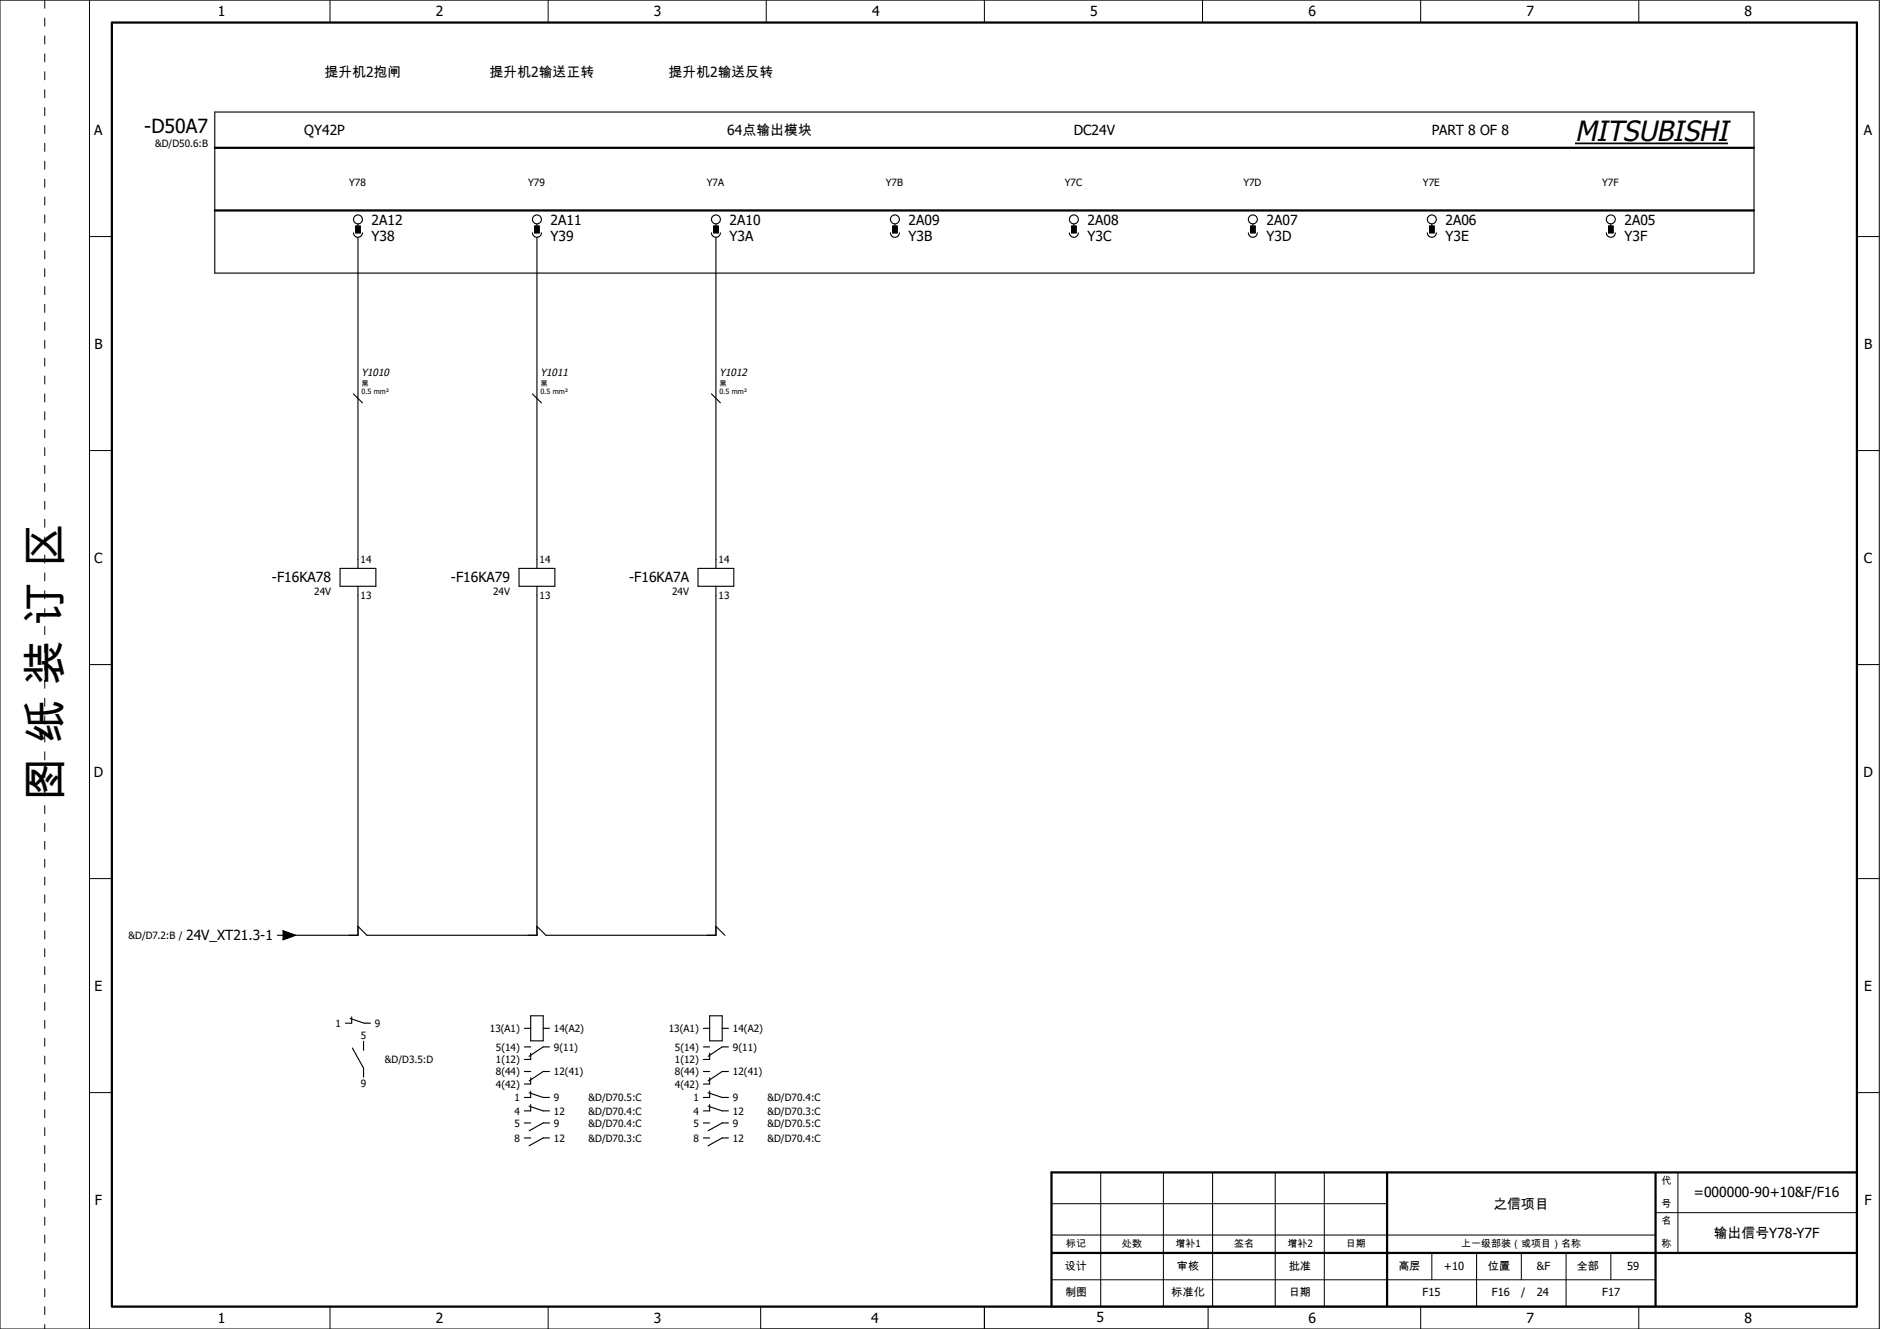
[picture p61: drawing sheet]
<svg xmlns="http://www.w3.org/2000/svg" width="420mm" height="297mm" viewBox="0 0 420 297" stroke-linecap="round" stroke-linejoin="round" font-family="sans-serif">
<defs><g id="words">
<text font-size="9.9" x="13.6" y="179.1" transform="rotate(-90 13.6 179.1)">图 纸 装 订 区</text>
<text font-size="6.3" x="352" y="31.5">MITSUBISHI</text>
<text font-size="4.3" x="32.2" y="29.7">-D50A7</text>
<g font-size="3.1">
<text x="48.7" y="3.7">1</text>
<text x="97.4" y="3.7">2</text>
<text x="146.2" y="3.7">3</text>
<text x="194.9" y="3.7">4</text>
<text x="243.7" y="3.7">5</text>
<text x="292.4" y="3.7">6</text>
<text x="341.2" y="3.7">7</text>
<text x="389.9" y="3.7">8</text>
<text x="72.5" y="17.2">提升机2抱闸</text>
<text x="109.4" y="17.2">提升机2输送正转</text>
<text x="149.4" y="17.2">提升机2输送反转</text>
<text x="21.1" y="30.1">A</text>
<text x="68" y="30.2">QY42P</text>
<text x="162.5" y="30.2">64点输出模块</text>
<text x="240" y="30.2">DC24V</text>
<text x="320" y="30.2">PART 8 OF 8</text>
<text x="416.6" y="30.1">A</text>
<text x="83" y="50.2">2A12</text>
<text x="83" y="53.9">Y38</text>
<text x="123" y="50.2">2A11</text>
<text x="123" y="53.9">Y39</text>
<text x="163" y="50.2">2A10</text>
<text x="163" y="53.9">Y3A</text>
<text x="203" y="50.2">2A09</text>
<text x="203" y="53.9">Y3B</text>
<text x="243" y="50.2">2A08</text>
<text x="243" y="53.9">Y3C</text>
<text x="283" y="50.2">2A07</text>
<text x="283" y="53.9">Y3D</text>
<text x="323" y="50.2">2A06</text>
<text x="323" y="53.9">Y3E</text>
<text x="363" y="50.2">2A05</text>
<text x="363" y="53.9">Y3F</text>
<text x="21.1" y="77.9">B</text>
<text x="416.6" y="77.9">B</text>
<text x="21.1" y="125.8">C</text>
<text x="416.6" y="125.8">C</text>
<text x="60.8" y="130.2">-F16KA78</text>
<text x="100.8" y="130.2">-F16KA79</text>
<text x="140.6" y="130.2">-F16KA7A</text>
<text x="20.9" y="173.6">D</text>
<text x="416.4" y="173.6">D</text>
<text x="41.6" y="210.2">24V_XT21.3-1</text>
<text x="21.1" y="221.4">E</text>
<text x="416.6" y="221.4">E</text>
<text x="21.2" y="269.3">F</text>
<text x="378.6" y="267.6">=000000-90+10&amp;F/F16</text>
<text x="416.7" y="269.3">F</text>
<text x="333.8" y="270.2">之信项目</text>
<text x="383" y="276.7">输出信号Y78-Y7F</text>
<text x="48.7" y="295.7">1</text>
<text x="97.4" y="295.7">2</text>
<text x="146.2" y="295.7">3</text>
<text x="194.7" y="295.6">4</text>
<text x="245" y="295.6">5</text>
<text x="292.4" y="295.7">6</text>
<text x="341.2" y="295.7">7</text>
<text x="389.9" y="295.7">8</text>
</g>
<g font-size="2.5">
<text x="238" y="283.7">设计</text>
<text x="263" y="283.7">审核</text>
<text x="288" y="283.7">批准</text>
<text x="312.5" y="283.7">高层</text>
<text x="322.7" y="283.7">+10</text>
<text x="332.5" y="283.7">位置</text>
<text x="343.5" y="283.7">&amp;F</text>
<text x="352.4" y="283.7">全部</text>
<text x="363.6" y="283.9">59</text>
<text x="238" y="289.7">制图</text>
<text x="261.8" y="289.7">标准化</text>
<text x="288" y="289.7">日期</text>
<text x="317.9" y="289.7">F15</text>
<text x="333.4" y="289.7">F16</text>
<text x="339.9" y="289.7">/</text>
<text x="343.4" y="289.7">24</text>
<text x="358.1" y="289.7">F17</text>
</g>
<g font-size="2.3">
<text x="80.8" y="84.1">Y1010</text>
<text x="120.8" y="84.1">Y1011</text>
<text x="160.8" y="84.1">Y1012</text>
</g>
<g font-size="2.2">
<text x="34.7" y="33">&amp;D/D50.6:B</text>
<text x="78" y="41.7">Y78</text>
<text x="118" y="41.7">Y79</text>
<text x="158" y="41.7">Y7A</text>
<text x="198" y="41.7">Y7B</text>
<text x="238" y="41.7">Y7C</text>
<text x="277.9" y="41.7">Y7D</text>
<text x="318" y="41.7">Y7E</text>
<text x="358.1" y="41.7">Y7F</text>
<text x="80.6" y="125.9">14</text>
<text x="120.6" y="125.9">14</text>
<text x="160.6" y="125.9">14</text>
<text x="70.2" y="133.1">24V</text>
<text x="80.6" y="133.8">13</text>
<text x="110.2" y="133.1">24V</text>
<text x="120.6" y="133.8">13</text>
<text x="150.2" y="133.1">24V</text>
<text x="160.6" y="133.8">13</text>
<text x="28.7" y="209.9">&amp;D/D7.2:B /</text>
<text x="75" y="229.5">1</text>
<text x="80.6" y="232.2">5</text>
<text x="83.8" y="229.5">9</text>
<text x="109.5" y="230.7">13(A1)</text>
<text x="123.8" y="230.7">14(A2)</text>
<text x="149.5" y="230.7">13(A1)</text>
<text x="163.8" y="230.7">14(A2)</text>
<text x="86" y="237.6">&amp;D/D3.5:D</text>
<text x="110.8" y="237.6">1(12)</text>
<text x="110.8" y="234.8">5(14)</text>
<text x="123.8" y="234.8">9(11)</text>
<text x="150.8" y="237.6">1(12)</text>
<text x="150.8" y="234.8">5(14)</text>
<text x="163.8" y="234.8">9(11)</text>
<text x="80.6" y="242.9">9</text>
<text x="110.8" y="243.1">4(42)</text>
<text x="110.8" y="240.3">8(44)</text>
<text x="123.8" y="240.3">12(41)</text>
<text x="150.8" y="243.1">4(42)</text>
<text x="150.8" y="240.3">8(44)</text>
<text x="163.8" y="240.3">12(41)</text>
<text x="115" y="246.1">1</text>
<text x="115" y="249.1">4</text>
<text x="115" y="251.8">5</text>
<text x="123.8" y="246.1">9</text>
<text x="123.8" y="249.1">12</text>
<text x="123.8" y="251.8">9</text>
<text x="131.5" y="246.1">&amp;D/D70.5:C</text>
<text x="131.5" y="249.1">&amp;D/D70.4:C</text>
<text x="131.5" y="251.8">&amp;D/D70.4:C</text>
<text x="155" y="246.1">1</text>
<text x="155" y="249.1">4</text>
<text x="155" y="251.8">5</text>
<text x="163.8" y="246.1">9</text>
<text x="163.8" y="249.1">12</text>
<text x="163.8" y="251.8">9</text>
<text x="171.5" y="246.1">&amp;D/D70.4:C</text>
<text x="171.5" y="249.1">&amp;D/D70.3:C</text>
<text x="171.5" y="251.8">&amp;D/D70.5:C</text>
<text x="115" y="255.2">8</text>
<text x="123.8" y="255.2">12</text>
<text x="131.5" y="255.2">&amp;D/D70.3:C</text>
<text x="155" y="255.2">8</text>
<text x="163.8" y="255.2">12</text>
<text x="171.5" y="255.2">&amp;D/D70.4:C</text>
<text x="371.3" y="269.9">号</text>
<text x="371.3" y="264.6">代</text>
<text x="371.3" y="273.6">名</text>
<text x="238.3" y="278.6">标记</text>
<text x="250.8" y="278.6">处数</text>
<text x="262.7" y="278.6">增补1</text>
<text x="275.8" y="278.6">签名</text>
<text x="287.7" y="278.6">增补2</text>
<text x="300.8" y="278.6">日期</text>
<text x="326.5" y="278.6">上一级部装（或项目）名称</text>
<text x="371.3" y="278.6">称</text>
</g>
<g font-size="1.6">
<text x="80.8" y="88.1">0.5 mm²</text>
<text x="80.8" y="86.2">黑</text>
<text x="120.8" y="88.1">0.5 mm²</text>
<text x="120.8" y="86.2">黑</text>
<text x="160.8" y="88.1">0.5 mm²</text>
<text x="160.8" y="86.2">黑</text>
</g>
</g></defs>
<path d="M25 5h390v287h-390zM48 33h344M48 47h344M310 262v30M370 262v30M415 262h-180v30M235 280h180" fill="none" stroke="#000" stroke-width=".5"/>
<g fill="none" stroke="#000" stroke-width=".22">
<path d="M0 0h420v297h-420zM20 0v297M73.7 0v5M122.5 0v5M171.3 0v5M220 0v5M268.7 0v5M317.5 0v5M366.2 0v5M20 52.9h5M415 52.9h5M20 100.7h5"/>
<path d="M415 100.7h5M20 148.5h5M415 148.5h5M20 196.4h5M415 196.4h5M20 244.2h5M415 244.2h5M235 276h135M235 269h75M246 262v30M260 262v30M271 262v30"/>
<path d="M285 262v30M296 262v30M370 271h45M375 262v18M73.7 292v5M122.5 292v5M170 292v5M220 292v5M235 286h135M270 292v5M317.5 292v5M320 280v6"/>
<path d="M330 280v12M340 280v6M350 280v12M360 280v6M366.2 292v5"/>
</g>
<path d="M235 292h180" fill="none" stroke="#000" stroke-width=".35"/>
<path d="M10 0v297" fill="none" stroke="#000" stroke-width=".22" stroke-dasharray="1.8 2.2"/>
<g fill="none" stroke="#000" stroke-width=".25">
<path d="M48 25h344v36h-344zM79 52a1 1 0 0 0 1 1 1 1 0 0 0 1-1M79.5 50.5h1v1.5h-1zM80 50v.5M80 53v74M119 52a1 1 0 0 0 1 1 1 1 0 0 0 1-1M119.5 50.5h1v1.5h-1zM120 50v.5M120 53v74M159 52a1 1 0 0 0 1 1 1 1 0 0 0 1-1M159.5 50.5h1v1.5h-1zM160 50v.5"/>
<path d="M160 53v74M199 52a1 1 0 0 0 1 1 1 1 0 0 0 1-1M199.5 50.5h1v1.5h-1zM200 50v.5M239 52a1 1 0 0 0 1 1 1 1 0 0 0 1-1M239.5 50.5h1v1.5h-1zM240 50v.5M279 52a1 1 0 0 0 1 1 1 1 0 0 0 1-1M279.5 50.5h1v1.5h-1zM280 50v.5M319 52a1 1 0 0 0 1 1 1 1 0 0 0 1-1M319.5 50.5h1v1.5h-1z"/>
<path d="M320 50v.5M359 52a1 1 0 0 0 1 1 1 1 0 0 0 1-1M359.5 50.5h1v1.5h-1zM360 50v.5M79 88l2 2M119 88l2 2M159 88l2 2M76 127h8v4h-8zM80 131v78h-16M116 127h8v4h-8zM120 131v78h-38l-2-2M156 127h8v4h-8z"/>
<path d="M160 131v78h-38l-2-2M62 209h1.2M63.2 208l2.8 1-2.8 1M160 207l2 2M78.3 227.6l3.1 1.1h1.4M78.6 227.3v1.4h-1.4M78.7 234.2l2.6 4.5v2M81.2 232.7v2M117.2 229.8h1.4M117.2 234h1.4M117.2 239.5h1.4M118.6 227h2.8v5.6h-2.8z"/>
<path d="M118.6 235.4v1.4h-1.4M121.4 229.8h1.4M122.8 234h-1.4l-3.1 2.1M122.8 239.5h-1.4l-3.1 2.1M157.2 229.8h1.4M157.2 234h1.4M157.2 239.5h1.4M158.6 227h2.8v5.6h-2.8zM158.6 235.4v1.4h-1.4M161.4 229.8h1.4M162.8 234h-1.4l-3.1 2.1M162.8 239.5h-1.4l-3.1 2.1"/>
<path d="M117.2 251h1.4M117.2 254.3h1.4M118.3 244.2l3.1 1.1h1.4M118.3 247.2l3.1 1.1h1.4M118.6 240.9v1.4h-1.4M118.6 243.9v1.4h-1.4M118.6 246.9v1.4h-1.4M122.8 251h-1.4l-3.1 1.7M122.8 254.3h-1.4l-3.1 1.8M157.2 251h1.4M157.2 254.3h1.4M158.3 244.2l3.1 1.1h1.4"/>
<path d="M158.3 247.2l3.1 1.1h1.4M158.6 240.9v1.4h-1.4M158.6 243.9v1.4h-1.4M158.6 246.9v1.4h-1.4M162.8 251h-1.4l-3.1 1.7M162.8 254.3h-1.4l-3.1 1.8"/>
<circle cx="80" cy="49" r="1"/>
<circle cx="120" cy="49" r="1"/>
<circle cx="160" cy="49" r="1"/>
<circle cx="200" cy="49" r="1"/>
<circle cx="240" cy="49" r="1"/>
<circle cx="280" cy="49" r="1"/>
<circle cx="320" cy="49" r="1"/>
<circle cx="360" cy="49" r="1"/>
</g>
<path d="M352 32.1h34.2" fill="none" stroke="#000" stroke-width=".39"/>
<path d="M79.5 50.5h1v1.5h-1zM119.5 50.5h1v1.5h-1zM159.5 50.5h1v1.5h-1zM199.5 50.5h1v1.5h-1zM239.5 50.5h1v1.5h-1zM279.5 50.5h1v1.5h-1zM319.5 50.5h1v1.5h-1zM359.5 50.5h1v1.5h-1zM63.2 208l2.8 1-2.8 1z" fill="#000" stroke="#000" stroke-width=".22"/>
<use href="#words"/>
</svg>
